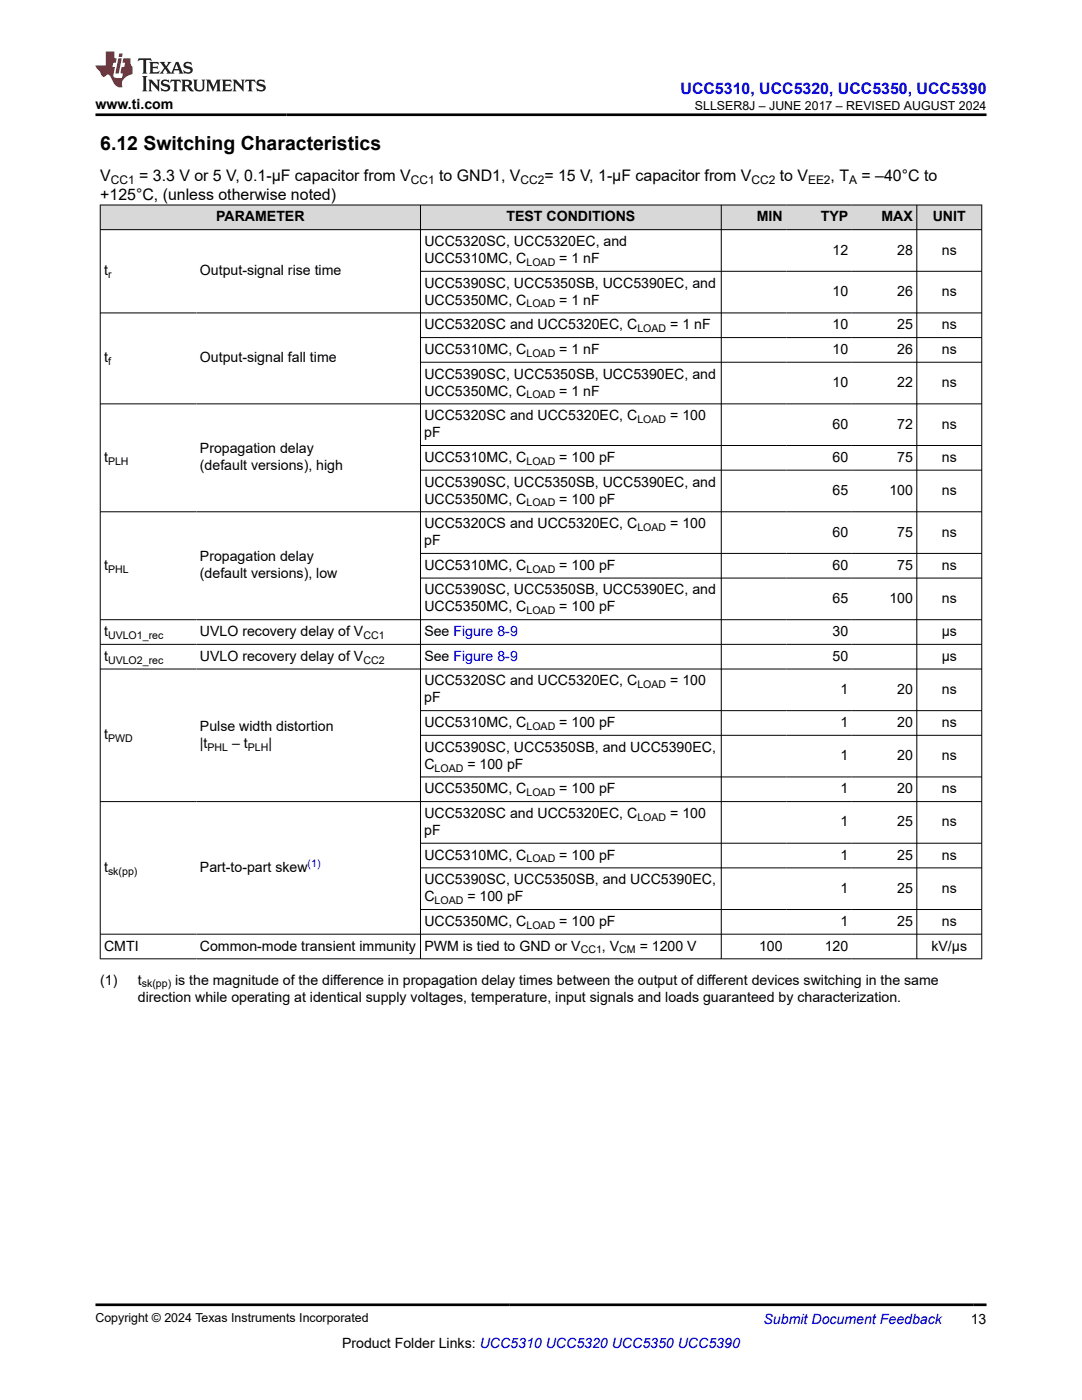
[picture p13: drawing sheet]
<svg xmlns="http://www.w3.org/2000/svg" width="216mm" height="279mm" viewBox="0 0 216 279" stroke-linecap="round" stroke-linejoin="round" font-family="sans-serif">
<defs><g id="words">
<text font-size="3.9" x="20" y="29.9">6.12 Switching Characteristics</text>
<text font-size="3.2" fill="#00f" x="135.8" y="18.7">UCC5310, UCC5320, UCC5350, UCC5390</text>
<g font-size="3.2">
<text x="20" y="36.1">V</text>
<text x="20" y="39.9">+125°C, (unless otherwise noted)</text>
<text x="27.8" y="36.1">= 3.3 V or 5 V, 0.1-µF capacitor from V</text>
<text x="87.6" y="36.1">to GND1, V</text>
<text x="108.6" y="36.1">= 15 V, 1-µF capacitor from V</text>
<text x="155.6" y="36.1">to V</text>
<text x="165.7" y="36.1">, T</text>
<text x="171.9" y="36.1">= –40°C to</text>
</g>
<g font-size="2.8">
<text x="19.1" y="21.8">www.ti.com</text>
<text x="43.1" y="44.2">PARAMETER</text>
<text x="101.1" y="44.2">TEST CONDITIONS</text>
<text x="151" y="44.2">MIN</text>
<text x="163.8" y="44.2">TYP</text>
<text x="175.9" y="44.2">MAX</text>
<text x="186.1" y="44.2">UNIT</text>
<text x="84.7" y="49.1">UCC5320SC, UCC5320EC, and</text>
<text x="84.7" y="52.5">UCC5310MC, C</text>
<text x="111.6" y="52.5">= 1 nF</text>
<text x="166.1" y="50.8">12</text>
<text x="179" y="50.8">28</text>
<text x="187.9" y="50.8">ns</text>
<text x="20.8" y="55">t</text>
<text x="39.9" y="55">Output-signal rise time</text>
<text x="84.7" y="57.4">UCC5390SC, UCC5350SB, UCC5390EC, and</text>
<text x="166.1" y="59.1">10</text>
<text x="179" y="59.1">26</text>
<text x="187.9" y="59.1">ns</text>
<text x="84.7" y="60.8">UCC5350MC, C</text>
<text x="84.7" y="65.7">UCC5320SC and UCC5320EC, C</text>
<text x="111.6" y="60.8">= 1 nF</text>
<text x="133.7" y="65.7">= 1 nF</text>
<text x="166.1" y="65.7">10</text>
<text x="179" y="65.7">25</text>
<text x="187.9" y="65.7">ns</text>
<text x="84.7" y="70.6">UCC5310MC, C</text>
<text x="111.6" y="70.6">= 1 nF</text>
<text x="166.1" y="70.6">10</text>
<text x="179" y="70.6">26</text>
<text x="187.9" y="70.6">ns</text>
<text x="20.8" y="72.3">t</text>
<text x="39.9" y="72.3">Output-signal fall time</text>
<text x="84.7" y="75.6">UCC5390SC, UCC5350SB, UCC5390EC, and</text>
<text x="166.1" y="77.3">10</text>
<text x="179" y="77.3">22</text>
<text x="187.9" y="77.3">ns</text>
<text x="84.7" y="79">UCC5350MC, C</text>
<text x="84.7" y="83.9">UCC5320SC and UCC5320EC, C</text>
<text x="111.6" y="79">= 1 nF</text>
<text x="133.7" y="83.9">= 100</text>
<text x="84.7" y="87.3">pF</text>
<text x="166.1" y="85.6">60</text>
<text x="179" y="85.6">72</text>
<text x="187.9" y="85.6">ns</text>
<text x="20.8" y="92.2">t</text>
<text x="39.9" y="90.5">Propagation delay</text>
<text x="39.9" y="93.9">(default versions), high</text>
<text x="84.7" y="92.2">UCC5310MC, C</text>
<text x="111.6" y="92.2">= 100 pF</text>
<text x="166.1" y="92.2">60</text>
<text x="179" y="92.2">75</text>
<text x="187.9" y="92.2">ns</text>
<text x="84.7" y="97.1">UCC5390SC, UCC5350SB, UCC5390EC, and</text>
<text x="84.7" y="100.5">UCC5350MC, C</text>
<text x="111.6" y="100.5">= 100 pF</text>
<text x="166.1" y="98.8">65</text>
<text x="177.5" y="98.8">100</text>
<text x="187.9" y="98.8">ns</text>
<text x="84.7" y="105.4">UCC5320CS and UCC5320EC, C</text>
<text x="133.7" y="105.4">= 100</text>
<text x="166.1" y="107.1">60</text>
<text x="179" y="107.1">75</text>
<text x="187.9" y="107.1">ns</text>
<text x="20.8" y="113.7">t</text>
<text x="39.9" y="112">Propagation delay</text>
<text x="84.7" y="108.8">pF</text>
<text x="84.7" y="113.7">UCC5310MC, C</text>
<text x="111.6" y="113.7">= 100 pF</text>
<text x="166.1" y="113.7">60</text>
<text x="179" y="113.7">75</text>
<text x="187.9" y="113.7">ns</text>
<text x="39.9" y="115.4">(default versions), low</text>
<text x="84.7" y="118.6">UCC5390SC, UCC5350SB, UCC5390EC, and</text>
<text x="84.7" y="122">UCC5350MC, C</text>
<text x="111.6" y="122">= 100 pF</text>
<text x="166.1" y="120.3">65</text>
<text x="177.5" y="120.3">100</text>
<text x="187.9" y="120.3">ns</text>
<text x="20.8" y="126.9">t</text>
<text x="20.8" y="131.9">t</text>
<text x="39.9" y="126.9">UVLO recovery delay of V</text>
<text x="39.9" y="131.9">UVLO recovery delay of V</text>
<text x="84.7" y="126.9">See Figure 8-9</text>
<text x="84.7" y="131.9">See Figure 8-9</text>
<text x="166.1" y="126.9">30</text>
<text x="166.1" y="131.9">50</text>
<text x="187.9" y="126.9">µs</text>
<text x="187.9" y="131.9">µs</text>
<text x="84.7" y="136.8">UCC5320SC and UCC5320EC, C</text>
<text x="133.7" y="136.8">= 100</text>
<text x="84.7" y="140.2">pF</text>
<text x="167.7" y="138.5">1</text>
<text x="179" y="138.5">20</text>
<text x="187.9" y="138.5">ns</text>
<text x="20.8" y="147.6">t</text>
<text x="39.9" y="145.9">Pulse width distortion</text>
<text x="39.9" y="149.3">|t</text>
<text x="46.3" y="149.3">– t</text>
<text x="53.6" y="149.3">|</text>
<text x="84.7" y="145.1">UCC5310MC, C</text>
<text x="111.6" y="145.1">= 100 pF</text>
<text x="167.7" y="145.1">1</text>
<text x="179" y="145.1">20</text>
<text x="187.9" y="145.1">ns</text>
<text x="84.7" y="150">UCC5390SC, UCC5350SB, and UCC5390EC,</text>
<text x="84.7" y="153.4">C</text>
<text x="93.3" y="153.4">= 100 pF</text>
<text x="167.7" y="151.7">1</text>
<text x="179" y="151.7">20</text>
<text x="187.9" y="151.7">ns</text>
<text x="84.7" y="158.3">UCC5350MC, C</text>
<text x="111.6" y="158.3">= 100 pF</text>
<text x="167.7" y="158.3">1</text>
<text x="179" y="158.3">20</text>
<text x="187.9" y="158.3">ns</text>
<text x="84.7" y="166.6">pF</text>
<text x="84.7" y="163.2">UCC5320SC and UCC5320EC, C</text>
<text x="133.7" y="163.2">= 100</text>
<text x="167.7" y="164.9">1</text>
<text x="179" y="164.9">25</text>
<text x="187.9" y="164.9">ns</text>
<text x="84.7" y="171.6">UCC5310MC, C</text>
<text x="111.6" y="171.6">= 100 pF</text>
<text x="167.7" y="171.6">1</text>
<text x="179" y="171.6">25</text>
<text x="187.9" y="171.6">ns</text>
<text x="20.8" y="174">t</text>
<text x="39.9" y="174">Part-to-part skew</text>
<text x="84.7" y="176.5">UCC5390SC, UCC5350SB, and UCC5390EC,</text>
<text x="84.7" y="179.9">C</text>
<text x="93.3" y="179.9">= 100 pF</text>
<text x="167.7" y="178.2">1</text>
<text x="179" y="178.2">25</text>
<text x="187.9" y="178.2">ns</text>
<text x="84.7" y="184.8">UCC5350MC, C</text>
<text x="111.6" y="184.8">= 100 pF</text>
<text x="167.7" y="184.8">1</text>
<text x="179" y="184.8">25</text>
<text x="187.9" y="184.8">ns</text>
<text x="20.8" y="189.7">CMTI</text>
<text x="39.9" y="189.7">Common-mode transient immunity</text>
<text x="84.7" y="189.7">PWM is tied to GND or V</text>
<text x="120.1" y="189.7">, V</text>
<text x="127.6" y="189.7">= 1200 V</text>
<text x="151.5" y="189.7">100</text>
<text x="164.6" y="189.7">120</text>
<text x="185.9" y="189.7">kV/µs</text>
<text x="20" y="196.5">(1)</text>
<text x="27.5" y="196.5">t</text>
<text x="34.9" y="196.5">is the magnitude of the difference in propagation delay times between the output of different devices switching in the same</text>
<text x="27.5" y="199.9">direction while operating at identical supply voltages, temperature, input signals and loads guaranteed by characterization.</text>
<text x="68.3" y="269">Product Folder Links: UCC5310 UCC5320 UCC5350 UCC5390</text>
<text x="193.7" y="264.2">13</text>
</g>
<text font-size="2.8" fill="#00f" x="152.4" y="264.2">Submit Document Feedback</text>
<g font-size="2.5">
<text x="138.7" y="21.9">SLLSER8J – JUNE 2017 – REVISED AUGUST 2024</text>
<text x="19.1" y="263.9">Copyright © 2024 Texas Instruments Incorporated</text>
</g>
<g font-size="2.4">
<text x="22.1" y="36.7">CC1</text>
<text x="82" y="36.7">CC1</text>
<text x="103.9" y="36.7">CC2</text>
<text x="149.9" y="36.7">CC2</text>
<text x="161.2" y="36.7">EE2</text>
<text x="169.4" y="36.7">A</text>
</g>
<g font-size="2.1">
<text x="105.1" y="53.1">LOAD</text>
<text x="21.6" y="55.5">r</text>
<text x="105.1" y="61.4">LOAD</text>
<text x="105.1" y="71.2">LOAD</text>
<text x="127.2" y="66.3">LOAD</text>
<text x="21.6" y="72.9">f</text>
<text x="105.1" y="79.5">LOAD</text>
<text x="127.2" y="84.4">LOAD</text>
<text x="21.6" y="92.7">PLH</text>
<text x="105.1" y="92.7">LOAD</text>
<text x="105.1" y="101.1">LOAD</text>
<text x="127.2" y="106">LOAD</text>
<text x="21.6" y="114.3">PHL</text>
<text x="105.1" y="114.3">LOAD</text>
<text x="105.1" y="122.6">LOAD</text>
<text x="21.6" y="127.5">UVLO1_rec</text>
<text x="72.5" y="127.5">CC1</text>
<text x="21.6" y="132.4">UVLO2_rec</text>
<text x="72.5" y="132.4">CC2</text>
<text x="127.2" y="137.4">LOAD</text>
<text x="21.6" y="148.1">PWD</text>
<text x="41.4" y="149.8">PHL</text>
<text x="49.4" y="149.8">PLH</text>
<text x="105.1" y="145.7">LOAD</text>
<text x="86.7" y="154">LOAD</text>
<text x="105.1" y="158.9">LOAD</text>
<text x="127.2" y="163.8">LOAD</text>
<text x="105.1" y="172.1">LOAD</text>
<text x="21.6" y="174.6">sk(pp)</text>
<text x="86.7" y="180.4">LOAD</text>
<text x="105.1" y="185.4">LOAD</text>
<text x="115.9" y="190.3">CC1</text>
<text x="123.6" y="190.3">CM</text>
<text x="28.3" y="197.1">sk(pp)</text>
</g>
<text font-size="2.1" fill="#00f" x="61.4" y="173.1">(1)</text>
</g></defs>
<g fill="#d8d8d8">
<path d="M20 40.9h175.9v4.9h-175.9z" fill-rule="evenodd"/>
<path d="M20.1 41h63.7v4.8h-63.7z" fill-rule="evenodd"/>
<path d="M84 41h59.9v4.8h-59.9z" fill-rule="evenodd"/>
<path d="M144 41h12.9v4.8h-12.9z" fill-rule="evenodd"/>
<path d="M156.9 41h13.1v4.8h-13.1z" fill-rule="evenodd"/>
<path d="M170 41h12.9v4.8h-12.9z" fill-rule="evenodd"/>
<path d="M183 41h12.8v4.8h-12.8z" fill-rule="evenodd"/>
</g>
<g fill="none" stroke="#000" stroke-width=".2">
<path d="M19.9 40.9h176.1M19.9 45.8h176.1M20 40.9v150.5M83.9 40.9v150.5M83.9 54.1h112.1M143.9 40.9v150.5M182.9 40.9v150.5M195.9 40.9v150.5M19.9 62.5h176.1M83.9 67.4h112.1M83.9 72.3h112.1M83.9 88.9h112.1"/>
<path d="M83.9 93.8h112.1M196 80.6h-176.1M19.9 102.1h176.1M83.9 110.4h112.1M83.9 115.4h112.1M19.9 128.6h176.1M19.9 133.5h176.1M196 123.7h-176.1M19.9 160h176.1M83.9 141.8h112.1M83.9 146.7h112.1M83.9 155.1h112.1"/>
<path d="M83.9 168.3h112.1M83.9 173.2h112.1M19.9 186.4h176.1M19.9 191.4h176.1M83.9 181.5h112.1"/>
</g>
<path d="M27.7 11.6l-.2 .6 .5-.2h.6v.1v2.2l-.2 .4h1l-.2-.4v-2.2v-.1h.5l.5 .2-.1-.6zM29.8 12.4l.2 .3v1.6l-.2 .4h1.9l.1-.6a1.08 1.08 0 0 1-1.3 .2v-.7h.6l.4 .2v-.7l-.4 .2h-.6v-.5l.2-.2a1 1 0 0 1 1 .3l-.1-.5zM31.8 12.4l1 1.1-1 1.2h.9l-.2-.2 .4-.8 .5 .8-.2 .2h1.6l-.2-.2 .1-.5h1l.1 .5-.1 .2h.9l-.2-.4-.8-1.9h-.5l-1 2.1-.8-1.1 .9-1h-.8l.2 .2-.5 .6-.3-.6 .1-.2zM35.2 12.8l.4 1h-.8zM36.8 12.5a.65 .65 0 0 0-.2 .7 .65 .65 0 0 0 .6 .5l.7 .1 .1 .3a.79 .79 0 0 1-.7 .4 .79 .79 0 0 1-.7-.5l.1 .7 .2-.1a.93 .93 0 0 0 1.1 0 .93 .93 0 0 0 .4-.9 1.46 1.46 0 0 0-1.2-.6l-.1-.3a1.09 1.09 0 0 1 1.2 .2l-.2-.6-.1 .1-.6-.2zM28.4 15.2l.2 .4v2.2l-.2 .4h1l-.2-.4v-2.2l.2-.4zM29.6 15.9l.2 .4v1.5l-.2 .4h.8l-.3-.4v-1.3l1.7 1.8v-2l.2-.4h-.8l.2 .2 .1 1.1-1.2-1.3zM32.3 16a.65 .65 0 0 0-.2 .8 .65 .65 0 0 0 .7 .4l.6 .2 .1 .2a.79 .79 0 0 1-.7 .4 .79 .79 0 0 1-.7-.5l.1 .7 .2-.1a.93 .93 0 0 0 1.1 .1 .93 .93 0 0 0 .4-1 1.46 1.46 0 0 0-1.2-.5l-.1-.4a1.09 1.09 0 0 1 1.2 .2l-.2-.6-.1 .1-.6-.1zM34.1 15.9l-.1 .6a.63 .63 0 0 1 .7-.3l.1 1.6-.3 .4h1l-.2-.4v-1.6a.66 .66 0 0 1 .8 .3l-.1-.6zM36.2 15.9l.2 .4v1.5l-.2 .4h.9l-.2-.2v-.7h.5l.1 .2a.79 .79 0 0 0 1.2 .6l-1-.9a.61 .61 0 0 0 .6-.6 .61 .61 0 0 0-.5-.7zM36.9 16.2h.2a.47 .47 0 0 1 .5 .1 .47 .47 0 0 1 .1 .5l-.2 .1-.6 .1zM38.5 15.9l.2 .2a2.27 2.27 0 0 0 .4 2 1.04 1.04 0 0 0 1.7-.7v-1.3l.2-.2h-.8l.2 .4v1.1a.6 .6 0 0 1-.6 .6 .6 .6 0 0 1-.6-.6v-1.1l.3-.4zM41.1 15.9l.2 .4v1.5l-.2 .4h.7l-.2-.4v-1.4l.9 1.9 .8-1.9v1.4l-.2 .4h1l-.3-.4v-1.5l.3-.4h-.8l-.7 1.5-.7-1.5zM44.3 15.9l.2 .4v1.5l-.2 .4h1.9l.1-.6a1.09 1.09 0 0 1-1.3 .2v-.7h.6l.4 .2v-.6l-.4 .2h-.6v-.6l.2-.1a1.01 1.01 0 0 1 1 .3l-.1-.6zM46.4 15.9l.3 .4v1.5l-.3 .4h.8l-.2-.4v-1.3l1.6 1.8v-2l.2-.4h-.7l.2 .2v1.1l-1.2-1.3zM49 15.9l-.1 .6a.63 .63 0 0 1 .8-.3v1.6l-.3 .4h1l-.2-.4v-1.6a.66 .66 0 0 1 .8 .3l-.1-.6zM51.4 16a.65 .65 0 0 0-.2 .8 .65 .65 0 0 0 .6 .4l.6 .2 .2 .2a.79 .79 0 0 1-.8 .4 .79 .79 0 0 1-.6-.5l.1 .7 .2-.1a.93 .93 0 0 0 1 .1 .93 .93 0 0 0 .5-1 1.46 1.46 0 0 0-1.3-.5l-.1-.4a1.09 1.09 0 0 1 1.3 .2l-.2-.6-.2 .1-.5-.1z" fill="#231f20"/>
<path d="M21.1 10.3v2.7h-2.1l.1 .4 .9 1a.95 .95 0 0 0 .9 .9 .59 .59 0 0 1 .6-.4 .59 .59 0 0 1 .5 .3l.4 .8a1.59 1.59 0 0 0 2.1 1.4 1.61 1.61 0 0 1 1-2.3l1-.3-.1-1.5a1.59 1.59 0 0 1-.4-1.7h-1.4l-.2 .9h.5l-.1 .9h-.5l-.2 .9v.3l.4 .1-.2 .9h-.6a.73 .73 0 0 1-1.1-.7l.3-1.5h-.5l.2-.9h.5l.2-.9h-.5v-1.3zM23.6 11.6l-.6 3.1h.7l.6-3.1zM23.8 10.7l-.1 .6h.7l.1-.6z" fill="#ed1c24"/>
<path d="M19.1 22.9h177.8M19.1 260.4h177.8" fill="none" stroke="#000" stroke-width=".53"/>
<use href="#words"/>
</svg>
